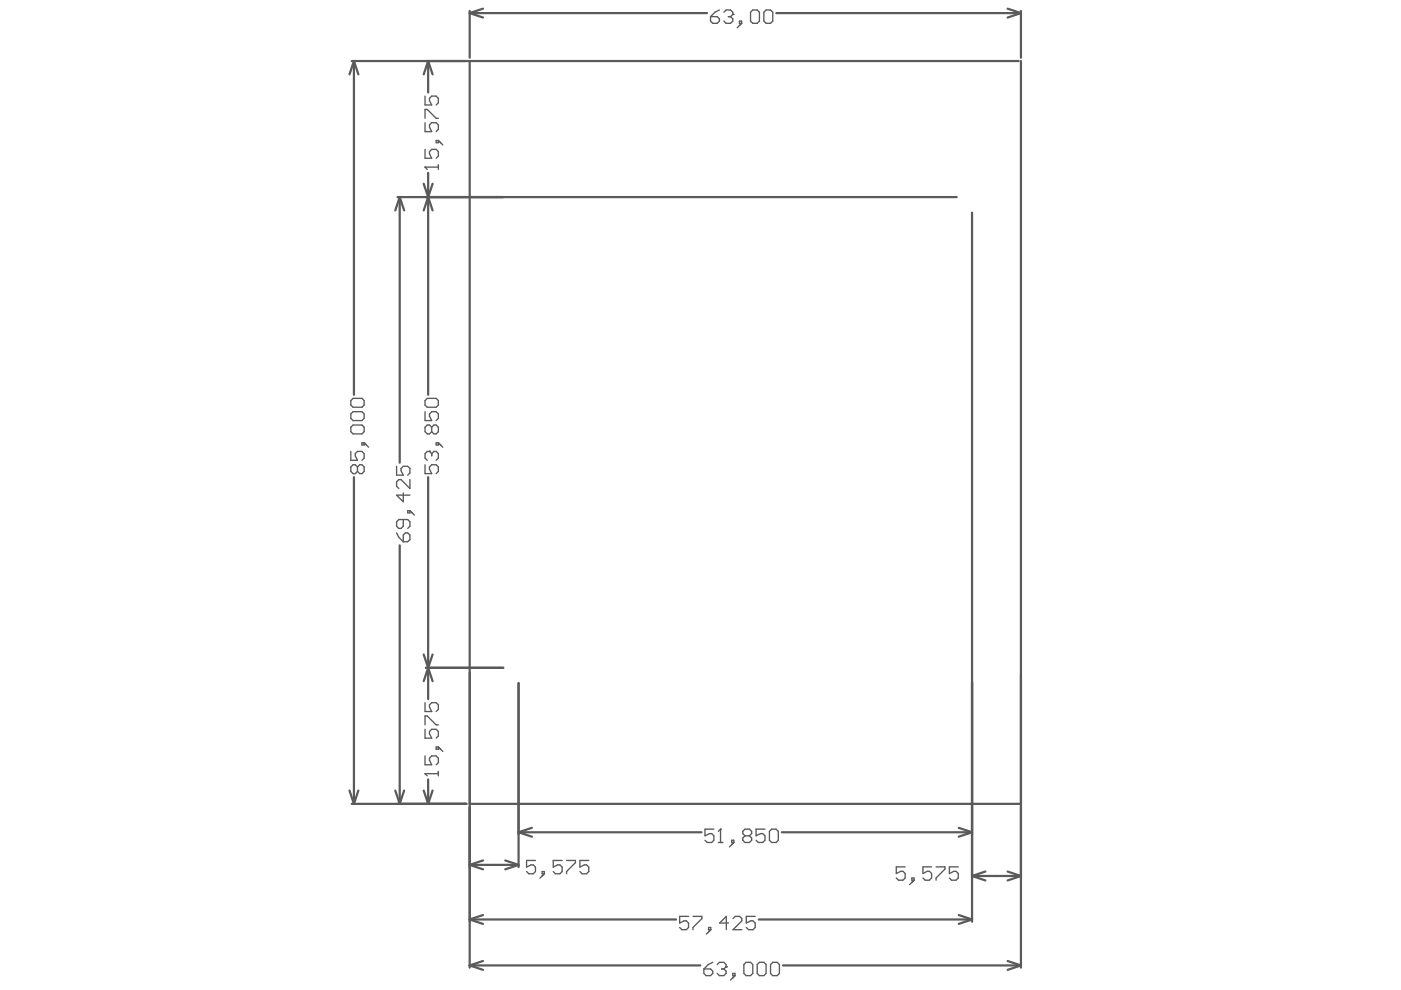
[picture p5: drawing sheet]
<svg xmlns="http://www.w3.org/2000/svg" width="297mm" height="210mm" viewBox="0 0 297 210" stroke-linecap="round" stroke-linejoin="round" font-family="sans-serif">
<g fill="none" stroke="#5a5a5a" stroke-width=".47">
<path d="M74.6 12.9h24.3M75 12.9l-.9 2.9M75 12.9v70.8M75 12.9l1 2.9M90.8 12.9v6.7M90.8 12.9l.9 2.9M90.8 12.9l-1 2.9M99.1 12.9h116.9M99.6 2.3v9.9M99.6 12.9v192.3M99.6 2.8l2.8 .9M99.6 2.8h50.3"/>
<path d="M102.4 1.8l-2.8 1M164.6 2.8h51.9M213.6 1.8l2.9 1M216.5 2.3v9.9M216.5 12.9v192.3M216.5 2.8l-2.9 .9M89.8 39l1.9 5.6M90.8 36.7v47M91.7 39l-1.9 5.6M84.3 41.8h118.5M84.7 41.8l1 2.8M84.7 41.8l-.9 2.8"/>
<path d="M84.7 41.8v56.3M206.1 45.1v150.3M75 101.2v69.2M84.7 115.6v54.8M90.8 101.2v47M89.8 138.8l1.9 5.6M91.7 138.8l-1.9 5.6M90.3 141.6h16.4M109.9 144.8v39M74.1 167.6l.9 2.8M74.6 170.4h24.3M76 167.6l-1 2.8"/>
<path d="M83.8 167.6l.9 2.8M85.7 167.6l-1 2.8M89.8 167.6l1 2.8M90.8 165.3v5.1M91.7 167.6l-.9 2.8M99.6 170.4h116.9M109.9 176.5l2.9 .9M109.9 176.5h38.8M112.8 175.5l-2.9 1M165.8 176.5h40.3M203.3 175.5l2.8 1M206.1 176.5l-2.8 .9"/>
<path d="M99.6 183.4h10.3M99.6 195l2.8 .9M99.6 183.4l2.8 .9M99.6 195h43.7M102.4 194l-2.8 1M102.4 182.4l-2.8 1M107.1 182.4l2.8 1M109.9 183.4l-2.8 .9M160.9 195h45.2M203.3 194l2.8 1M206.1 185.7h10.4M206.1 185.7l2.8 1"/>
<path d="M206.1 195l-2.8 .9M208.9 184.8l-2.8 .9M213.6 184.8l2.9 .9M216.5 185.7l-2.9 1M99.6 204.7l2.8 .9M99.6 204.7h48.9M102.4 203.8l-2.8 .9M166 204.7h50.5M213.6 203.8l2.9 .9M216.5 204.7l-2.9 .9"/>
</g>
<g fill="none" stroke="#5a5a5a" stroke-width=".28">
<path d="M150.6 3.5h1.5l.4 .5v.5l-.4 .4h-1l-.5-.4zM152.5 2.1l-.9 .5-1 .9M153.5 2.6l.4-.5h1l.5 .5v.5M154.4 3.5h.5M154.9 3.5l.5 .5v.5l-.5 .4h-1l-.4-.4M155.4 3.1h.1M155.4 3.1l-.5 .4M156.8 4.5h.4v.4h-.4zM157.2 4.9l-.9 1M159.1 2.6l.5-.5h.9l.5 .5v1.9l-.5 .4h-.9l-.5-.4zM162 2.6l.4-.5h1l.4 .5v1.9l-.4 .4h-1l-.4-.4zM90.1 35.4h.1"/>
<path d="M90.1 20.4v1.9h1.4l-.4-1v-.5l.4-.4h1l.4 .4v1l-.4 .5M90.1 26v1.9h1.4l-.4-.9v-.5l.4-.5h1l.4 .5v.9l-.4 .5M90.1 31.7v1.9h1.4l-.4-1v-.5l.4-.4h1l.4 .4v1l-.4 .5M90.1 25.1v-1.9h.5l1.9 1.9h.4M90.1 35.4h2.8M90.1 35.4l.5 .5M92.5 29.8h.4v.5h-.4zM92.9 35v.9M92.9 29.8l1 .9M74.4 84.9l.5-.4h1.8l.5 .4v1l-.5 .4h-1.8l-.5-.4zM74.4 87.8l.5-.5h1.8l.5 .5v.9l-.5 .5h-1.8l-.5-.5zM74.4 90.6l.5-.5h1.8l.5 .5v.9l-.5 .5h-1.8l-.5-.5z"/>
<path d="M74.4 95.7v1.9h1.4l-.5-.9v-.5l.5-.5h.9l.5 .5v.9l-.5 .5M75.8 99l-.5-.5h-.4l-.5 .5v.9l.5 .5h.4l.5-.5M75.8 99l.5-.5h.4l.5 .5v.9l-.5 .5h-.4l-.5-.5M75.8 99v.9M76.7 93.9h.5v.4h-.5zM77.2 93.9l1 .9M84.1 98.9v1.8h1.4l-.5-.9v-.5l.5-.4h.9l.5 .4v1l-.5 .4M90.1 84.9l.5-.4h1.9l.4 .4v1l-.4 .4h-1.9l-.5-.4zM90.1 87.3v1.9h1.4l-.4-1v-.4l.4-.5h1l.4 .5v.9l-.4 .5M90.1 98.5v1.9h1.4l-.4-.9v-.5l.4-.5h1l.4 .5v.9l-.4 .5M91.1 95.7h.1M91.1 95.7h-.5l-.5 .5v.9l.5 .5"/>
<path d="M91.1 95.7l.4 .5M91.5 90.6l.5-.5h.5l.4 .5v.9l-.4 .5h-.5l-.5-.5M91.5 96.2l.5-.5h.5l.4 .5v.9l-.4 .5M91.5 90.6l-.4-.5h-.5l-.5 .5v.9l.5 .5h.5l.4-.5M91.5 90.6v.9M91.5 96.2v.5M92.5 93.9h.4v.4h-.4zM92.9 93.9l1 .9M84.1 113l.5 .9 .9 1M85.5 104.5v1.9l-1.4-1.4h2.8M85.5 113.5l.5-.5h.4l.5 .5v.9l-.5 .5h-.9zM85.5 110.2v1.4l-.5 .4h-.4l-.5-.4v-1l.5-.4h1.8l.5 .4v1l-.5 .4"/>
<path d="M86.4 108.3h.5v.4h-.5zM86.9 101.7v1.9l-1.9-1.9h-.4l-.5 .5v.9l.5 .5M86.9 108.3l1 .9M90.1 149v1.9h1.4l-.4-1v-.5l.4-.4h1l.4 .4v1l-.4 .5M90.1 154.6v1.9h1.4l-.4-.9v-.5l.4-.5h1l.4 .5v.9l-.4 .5M90.1 153.7v-1.9h.5l1.9 1.9h.4M92.5 158.4h.4v.5h-.4zM92.9 158.4l1 .9M90.1 164h.1M90.1 160.3v1.9h1.4l-.4-1v-.5l.4-.4h1l.4 .4v1l-.4 .5M90.1 164h2.8M90.1 164l.5 .5"/>
<path d="M92.9 163.6v.9M151.4 175.8h-1.9v1.4l.9-.5h.5l.5 .5v1l-.5 .4h-1l-.4-.4M152.3 178.6h.9M152.8 175.8h.1M152.8 175.8v2.8M152.8 175.8l-.5 .5M155.1 178.2h.5v.4h-.5zM155.6 178.6l-.9 1M158 177.2l-.5-.5v-.4l.5-.5h.9l.5 .5v.4l-.5 .5M158 177.2l-.5 .5v.5l.5 .4h.9l.5-.4v-.5l-.5-.5M158 177.2h.9M162.2 175.8h-1.9v1.4l.9-.5h.5l.5 .5v1l-.5 .4h-.9l-.5-.4"/>
<path d="M163.1 176.3l.5-.5h.9l.5 .5v1.9l-.5 .4h-.9l-.5-.4zM113.5 182.4h-1.9v1.4l1-.4h.5l.4 .4v1l-.4 .5h-1l-.5-.5M114.9 184.8h.5v.5h-.5zM115.4 185.3l-.9 .9M119.2 182.4h-1.9v1.4l.9-.4h.5l.5 .4v1l-.5 .5h-.9l-.5-.5M120.1 182.4h1.9v.5l-1.9 1.9v.5M124.8 182.4h-1.9v1.4l1-.4h.5l.4 .4v1l-.4 .5h-1l-.5-.5M146 194.3h-1.9v1.4l.9-.5h.5l.5 .5v.9l-.5 .5h-.9l-.5-.5M146.9 194.3h1.9v.5l-1.9 1.8v.5M150.2 196.6h.5v.5h-.5zM150.7 197.1l-.9 1M154.5 195.7h-1.9l1.4-1.4v2.8"/>
<path d="M155.4 194.8l.5-.5h.9l.5 .5v.4l-1.9 1.9h1.9M160.1 194.3h-1.9v1.4l1-.5h.4l.5 .5v.9l-.5 .5h-.9l-.5-.5M191.9 183.8h-1.9v1.4l1-.5h.4l.5 .5v1l-.5 .4h-.9l-.5-.4M193.3 186.2h.5v.4h-.5zM193.8 186.6l-.9 1M197.5 183.8h-1.8v1.4l.9-.5h.4l.5 .5v1l-.5 .4h-.8l-.5-.4M198.5 183.8h1.8v.5l-1.8 1.9v.4M203.2 183.8h-1.9v1.4l.9-.5h.5l.5 .5v1l-.5 .4h-.9l-.5-.4M149.2 205.4h1.4l.5 .5v.5l-.5 .5h-.9l-.5-.5zM151.1 204l-.9 .5-1 .9M152.1 204.5l.4-.5h1l.4 .5v.5M153 205.4h.5"/>
<path d="M153.5 205.4l.4 .5v.5l-.4 .5h-1l-.4-.5M153.9 205h.1M153.9 205l-.4 .4M155.4 206.4h.4v.5h-.4zM155.8 206.9l-.9 .9M157.7 204.5l.5-.5h.9l.5 .5v1.9l-.5 .5h-.9l-.5-.5zM160.5 204.5l.5-.5h1l.4 .5v1.9l-.4 .5h-1l-.5-.5zM163.4 204.5l.4-.5h1l.5 .5v1.9l-.5 .5h-1l-.4-.5z"/>
</g>
</svg>
